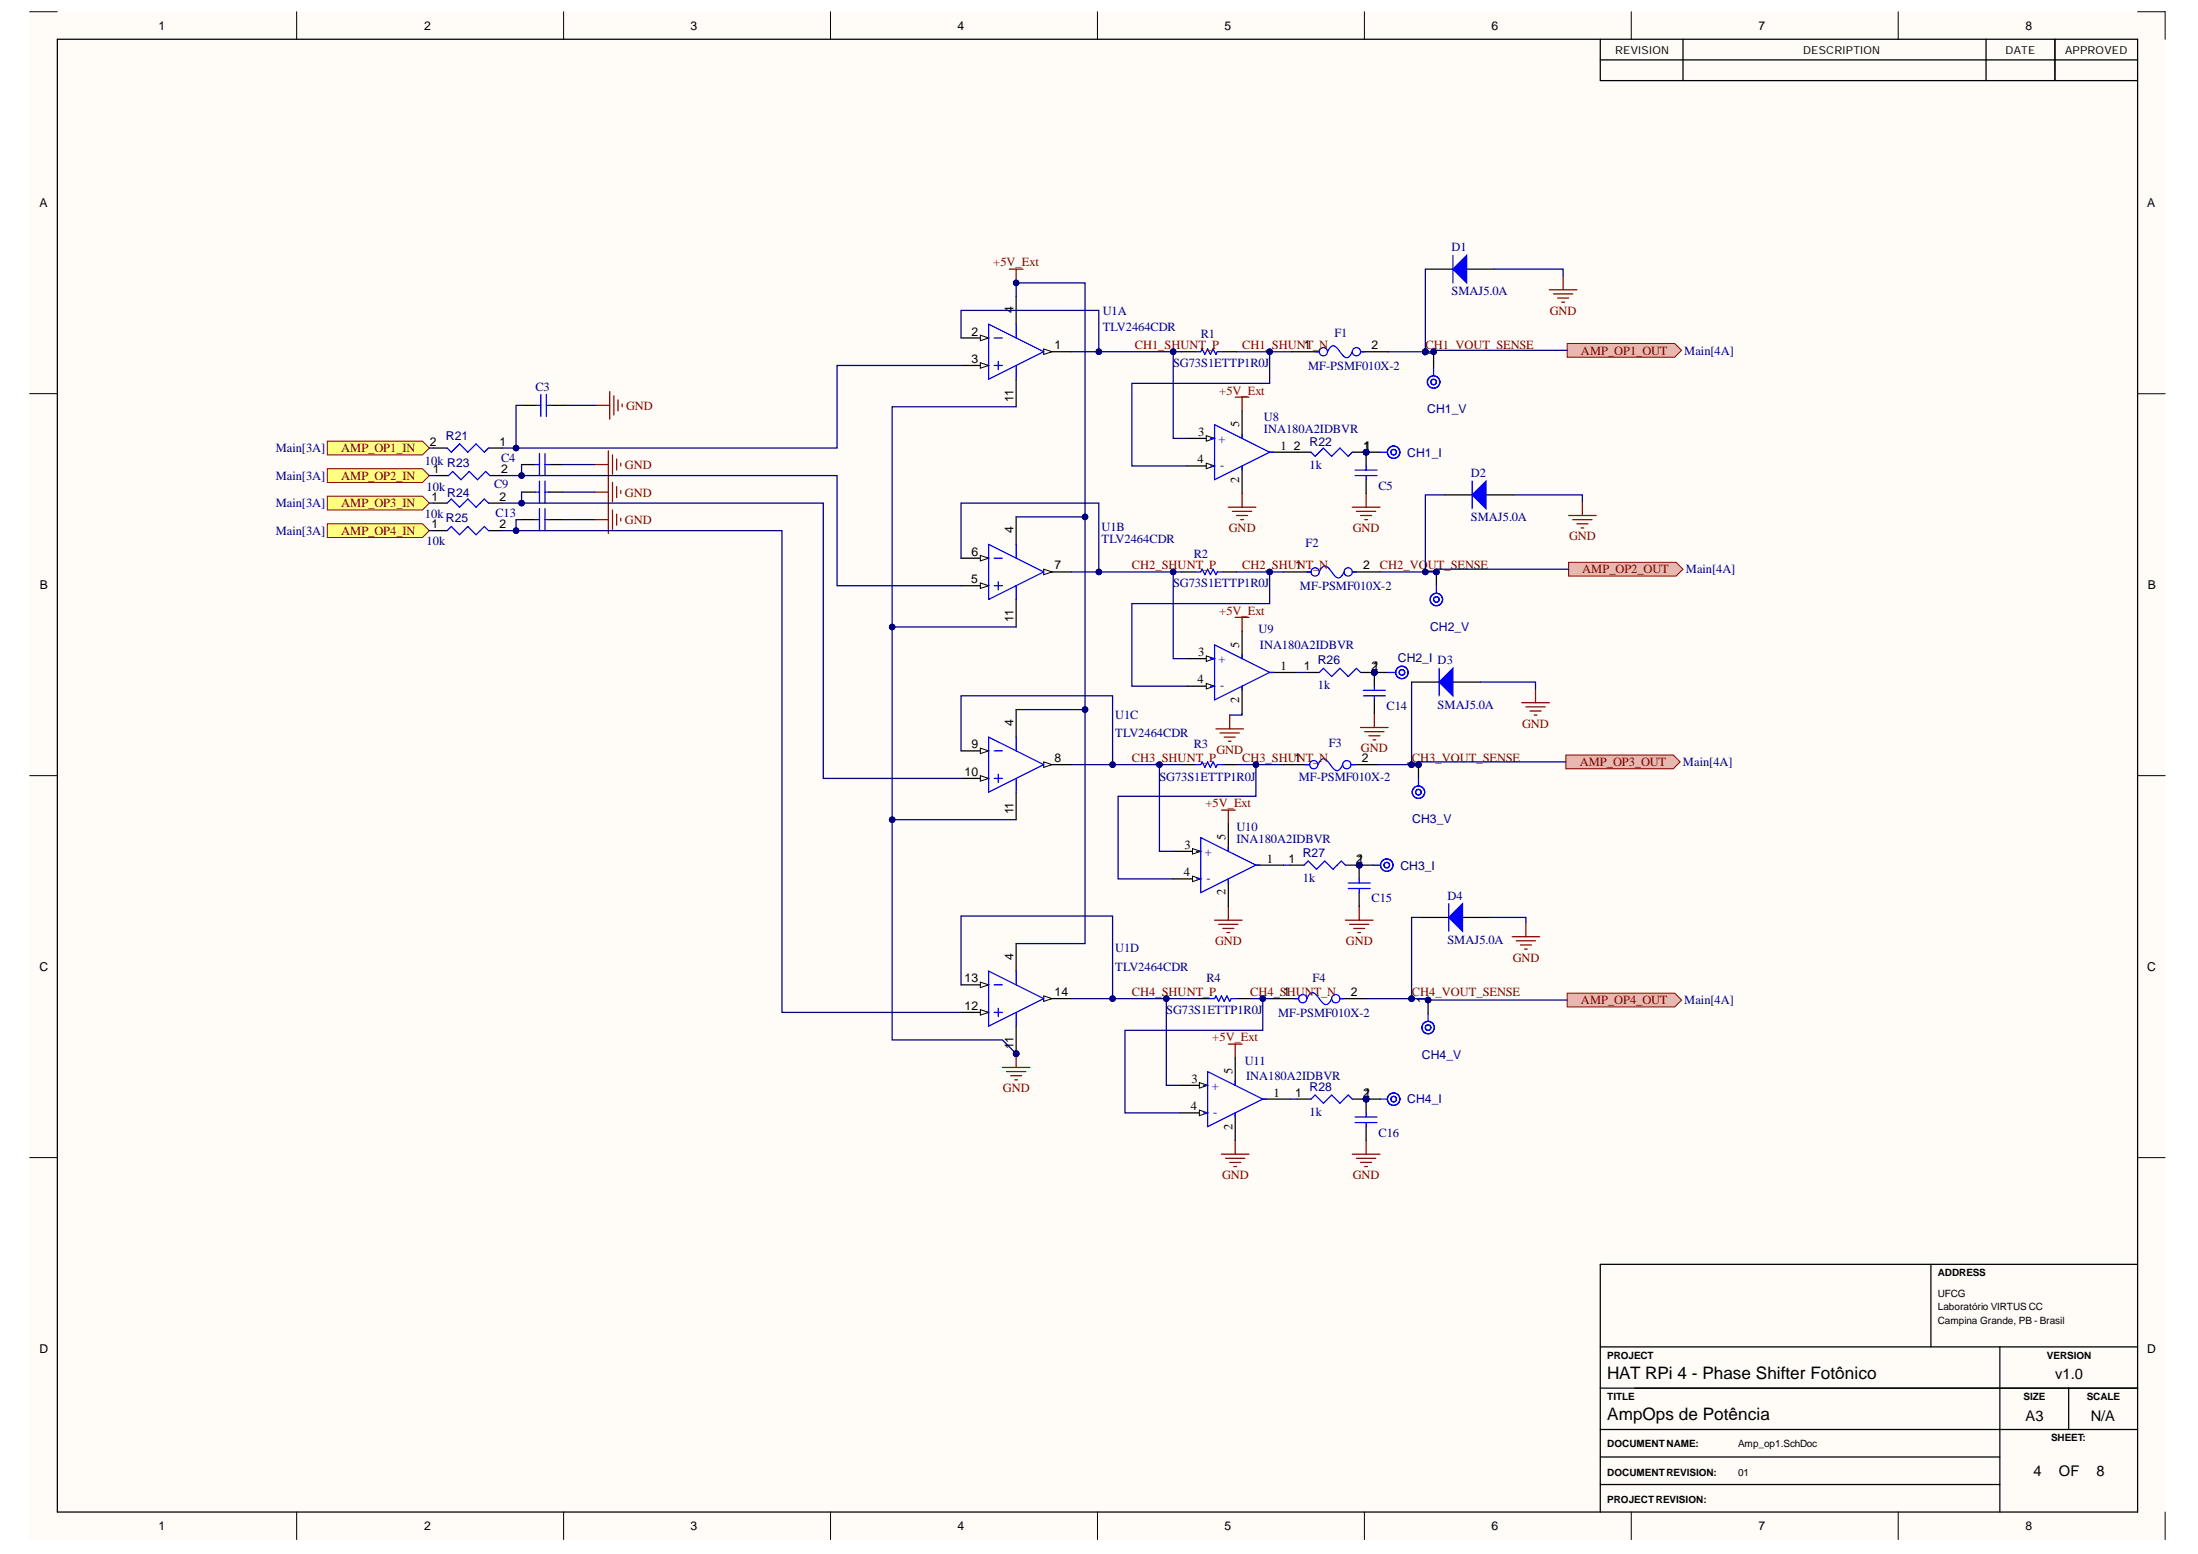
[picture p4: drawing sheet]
<svg xmlns="http://www.w3.org/2000/svg" width="297mm" height="210mm" viewBox="0 0 297 210" stroke-linecap="round" stroke-linejoin="round" font-family="sans-serif">
<defs><g id="words">
<g font-size="2.3">
<text x="217.2" y="191.9">AmpOps de Potência</text>
<text x="217.2" y="186.3">HAT RPi 4 - Phase Shifter Fotônico</text>
</g>
<g font-size="2">
<text x="273.7" y="191.9">A3</text>
<text x="277.7" y="186.3">v1.0</text>
<text x="282.5" y="191.9">N/A</text>
<text x="274.8" y="199.4">4</text>
<text x="278.2" y="199.4">OF</text>
<text x="283.3" y="199.4">8</text>
</g>
<g font-size="1.7" fill="#800000">
<text x="134.2" y="36">+5V_Ext</text>
<text x="153.3" y="47.2">CH1_SHUNT_P</text>
<text x="167.9" y="47.2">CH1_SHUN1T_N</text>
<text x="192.6" y="47.2">CH1_VOUT_SENSE</text>
<text x="209.4" y="42.5">GND</text>
<text x="213.7" y="47.9">AMP_OP1_OUT</text>
<text x="164.8" y="53.3">+5V_Ext</text>
<text x="84.6" y="55.3">GND</text>
<text x="46.1" y="61.1">AMP_OP1_IN</text>
<text x="46.1" y="64.8">AMP_OP2_IN</text>
<text x="84.5" y="63.4">GND</text>
<text x="46.1" y="68.5">AMP_OP3_IN</text>
<text x="84.5" y="67.1">GND</text>
<text x="84.5" y="70.8">GND</text>
<text x="166.1" y="71.9">GND</text>
<text x="182.8" y="71.9">GND</text>
<text x="46.1" y="72.3">AMP_OP4_IN</text>
<text x="153" y="76.9">CH2_SHUNT_P</text>
<text x="167.9" y="76.9">CH2_SHUNT_N</text>
<text x="186.5" y="76.9">CH2_VOUT_SENSE</text>
<text x="212" y="73">GND</text>
<text x="213.8" y="77.5">AMP_OP2_OUT</text>
<text x="164.8" y="83">+5V_Ext</text>
<text x="164.4" y="101.8">GND</text>
<text x="183.9" y="101.6">GND</text>
<text x="205.7" y="98.3">GND</text>
<text x="153" y="102.9">CH3_SHUNT_P</text>
<text x="167.9" y="102.9">CH3_SHUNT_N</text>
<text x="190.8" y="102.9">CH3_VOUT_SENSE</text>
<text x="213.5" y="103.5">AMP_OP3_OUT</text>
<text x="162.9" y="109">+5V_Ext</text>
<text x="164.2" y="127.7">GND</text>
<text x="181.9" y="127.7">GND</text>
<text x="204.4" y="129.9">GND</text>
<text x="153" y="134.6">CH4_SHUNT_P</text>
<text x="169" y="134.6">CH4_SHUNT_N</text>
<text x="190.8" y="134.6">CH4_VOUT_SENSE</text>
<text x="213.7" y="135.7">AMP_OP4_OUT</text>
<text x="163.8" y="140.7">+5V_Ext</text>
<text x="135.5" y="147.6">GND</text>
<text x="165.1" y="159.3">GND</text>
<text x="182.8" y="159.3">GND</text>
</g>
<g font-size="1.7" fill="#000080">
<text x="196.1" y="34">D1</text>
<text x="196.1" y="39.9">SMAJ5.0A</text>
<text x="149" y="42.5">U1A</text>
<text x="149" y="44.7">TLV2464CDR</text>
<text x="162.3" y="45.7">R1</text>
<text x="180.3" y="45.5">F1</text>
<text x="227.6" y="47.9">Main[4A]</text>
<text x="72.4" y="52.7">C3</text>
<text x="158.5" y="49.6">SG73S1ETTP1R0J</text>
<text x="176.8" y="50">MF-PSMF010X-2</text>
<text x="164.7" y="59.8">+</text>
<text x="170.8" y="56.8">U8</text>
<text x="170.8" y="58.5">INA180A2IDBVR</text>
<text x="37.3" y="61.1">Main[3A]</text>
<text x="37.3" y="64.8">Main[3A]</text>
<text x="57.4" y="62.8">10k R23</text>
<text x="66.8" y="65.9">C9</text>
<text x="67.7" y="62.4">C4</text>
<text x="164.9" y="63.4">-</text>
<text x="177" y="63.4">1k</text>
<text x="198.8" y="64.4">D2</text>
<text x="37.3" y="68.5">Main[3A]</text>
<text x="57.4" y="70">10k</text>
<text x="57.6" y="66.3">10k</text>
<text x="66.9" y="69.9">C13</text>
<text x="148.9" y="71.7">U1B</text>
<text x="186.3" y="66.1">C5</text>
<text x="198.8" y="70.4">SMAJ5.0A</text>
<text x="37.3" y="72.3">Main[3A]</text>
<text x="57.6" y="73.6">10k</text>
<text x="148.9" y="73.4">TLV2464CDR</text>
<text x="161.3" y="75.4">R2</text>
<text x="176.4" y="73.9">F2</text>
<text x="227.8" y="77.5">Main[4A]</text>
<text x="158.5" y="79.3">SG73S1ETTP1R0J</text>
<text x="175.7" y="79.7">MF-PSMF010X-2</text>
<text x="164.7" y="89.5">+</text>
<text x="170.1" y="85.4">U9</text>
<text x="170.3" y="87.7">INA180A2IDBVR</text>
<text x="164.9" y="93.1">-</text>
<text x="178.1" y="93.1">1k</text>
<text x="187.4" y="95.9">C14</text>
<text x="194.3" y="95.7">SMAJ5.0A</text>
<text x="150.7" y="97.2">U1C</text>
<text x="150.7" y="99.6">TLV2464CDR</text>
<text x="161.3" y="101.1">R3</text>
<text x="179.6" y="100.9">F3</text>
<text x="156.7" y="105.5">SG73S1ETTP1R0J</text>
<text x="175.5" y="105.5">MF-PSMF010X-2</text>
<text x="227.4" y="103.5">Main[4A]</text>
<text x="167.1" y="112.2">U10</text>
<text x="167.1" y="113.9">INA180A2IDBVR</text>
<text x="162.8" y="115.6">+</text>
<text x="163" y="119.1">-</text>
<text x="176.1" y="119.1">1k</text>
<text x="185.4" y="121.9">C15</text>
<text x="195.6" y="121.5">D4</text>
<text x="150.7" y="128.6">U1D</text>
<text x="150.7" y="131.2">TLV2464CDR</text>
<text x="195.6" y="127.5">SMAJ5.0A</text>
<text x="157.6" y="137">SG73S1ETTP1R0J</text>
<text x="163" y="132.7">R4</text>
<text x="172.7" y="137.3">MF-PSMF010X-2</text>
<text x="177.4" y="132.7">F4</text>
<text x="227.6" y="135.7">Main[4A]</text>
<text x="168.2" y="143.8">U11</text>
<text x="163.7" y="147.2">+</text>
<text x="168.4" y="145.9">INA180A2IDBVR</text>
<text x="164" y="150.7">-</text>
<text x="177" y="150.7">1k</text>
<text x="186.3" y="153.5">C16</text>
</g>
<g font-size="1.7">
<text x="161.9" y="58.9">3</text>
<text x="167.5" y="57.7" transform="rotate(-90 167.5 57.7)">5</text>
<text x="161.8" y="62.6">4</text>
<text x="167.5" y="65.2" transform="rotate(-90 167.5 65.2)">2</text>
<text x="173.1" y="60.7">1</text>
<text x="161.9" y="88.6">3</text>
<text x="167.5" y="87.5" transform="rotate(-90 167.5 87.5)">5</text>
<text x="161.8" y="92.3">4</text>
<text x="167.5" y="94.9" transform="rotate(-90 167.5 94.9)">2</text>
<text x="173.1" y="90.5">1</text>
<text x="165.6" y="113.5" transform="rotate(-90 165.6 113.5)">5</text>
<text x="160" y="118.4">4</text>
<text x="160.1" y="114.7">3</text>
<text x="171.2" y="116.5">1</text>
<text x="165.6" y="121" transform="rotate(-90 165.6 121)">2</text>
<text x="160.9" y="150">4</text>
<text x="161" y="146.3">3</text>
<text x="166.5" y="145.1" transform="rotate(-90 166.5 145.1)">5</text>
<text x="172.1" y="148.1">1</text>
<text x="166.5" y="152.6" transform="rotate(-90 166.5 152.6)">2</text>
</g>
<g font-size="1.6">
<text x="21.4" y="4">1</text>
<text x="57.3" y="4">2</text>
<text x="93.3" y="4">3</text>
<text x="129.4" y="4">4</text>
<text x="165.5" y="4">5</text>
<text x="201.6" y="4">6</text>
<text x="237.6" y="4">7</text>
<text x="273.7" y="4">8</text>
<text x="5.3" y="28">A</text>
<text x="290.2" y="28">A</text>
<text x="131.3" y="45.3">2</text>
<text x="137" y="42.3" transform="rotate(-90 137 42.3)">4</text>
<text x="142.5" y="47.2">1</text>
<text x="185.4" y="47.2">2</text>
<text x="131.3" y="49">3</text>
<text x="193.4" y="48.2" transform="rotate(-90 193.4 48.2)">1</text>
<text x="137" y="54.3" transform="rotate(-90 137 54.3)">11</text>
<text x="58.1" y="60.2">2</text>
<text x="58.5" y="63.9">1</text>
<text x="67.5" y="60.2">1</text>
<text x="67.7" y="63.9">2</text>
<text x="174.8" y="60.7">2</text>
<text x="184.2" y="60.7">1</text>
<text x="58.3" y="67.6">1</text>
<text x="58.3" y="71.3">1</text>
<text x="67.5" y="67.6">2</text>
<text x="67.5" y="71.3">2</text>
<text x="131.3" y="75">6</text>
<text x="137" y="72" transform="rotate(-90 137 72)">4</text>
<text x="142.5" y="76.9">7</text>
<text x="175" y="76.9">1</text>
<text x="184.2" y="76.9">2</text>
<text x="193.7" y="77.6" transform="rotate(-90 193.7 77.6)">1</text>
<text x="5.4" y="79.6">B</text>
<text x="131.2" y="78.8">5</text>
<text x="290.2" y="79.6">B</text>
<text x="137" y="84" transform="rotate(-90 137 84)">11</text>
<text x="176.2" y="90.5">1</text>
<text x="185.4" y="90.5">2</text>
<text x="185.5" y="90.5">1</text>
<text x="131.3" y="101.1">9</text>
<text x="137" y="98.1" transform="rotate(-90 137 98.1)">4</text>
<text x="130.3" y="104.8">10</text>
<text x="142.5" y="102.9">8</text>
<text x="174.9" y="102.9">1</text>
<text x="184" y="102.9">2</text>
<text x="191.3" y="103.6" transform="rotate(-90 191.3 103.6)">1</text>
<text x="137" y="110" transform="rotate(-90 137 110)">11</text>
<text x="174.1" y="116.5">1</text>
<text x="183.3" y="116.5">2</text>
<text x="183.4" y="116.5">1</text>
<text x="5.3" y="131.2">C</text>
<text x="137" y="129.7" transform="rotate(-90 137 129.7)">4</text>
<text x="290.2" y="131.2">C</text>
<text x="130.3" y="136.4">12</text>
<text x="130.3" y="132.7">13</text>
<text x="142.5" y="134.6">14</text>
<text x="173.4" y="134.6">1</text>
<text x="182.6" y="134.6">2</text>
<text x="192.6" y="135.4" transform="rotate(-90 192.6 135.4)">1</text>
<text x="137" y="141.6" transform="rotate(-90 137 141.6)">11</text>
<text x="175" y="148.1">1</text>
<text x="184.2" y="148.1">2</text>
<text x="184.3" y="148.1">1</text>
<text x="5.3" y="182.7">D</text>
<text x="290.2" y="182.7">D</text>
<text x="21.4" y="206.7">1</text>
<text x="57.3" y="206.7">2</text>
<text x="93.3" y="206.7">3</text>
<text x="129.4" y="206.7">4</text>
<text x="165.5" y="206.7">5</text>
<text x="201.6" y="206.7">6</text>
<text x="237.6" y="206.7">7</text>
<text x="273.7" y="206.7">8</text>
</g>
<g font-size="1.6" fill="#000080">
<text x="60.3" y="59.4">R21</text>
<text x="192.9" y="55.8">CH1_V</text>
<text x="177" y="60.2">R22</text>
<text x="190.2" y="61.7">CH1_I</text>
<text x="60.3" y="70.6">R25</text>
<text x="60.4" y="67.1">R24</text>
<text x="178.1" y="89.7">R26</text>
<text x="188.9" y="89.4">CH2_I D3</text>
<text x="193.3" y="85.2">CH2_V</text>
<text x="190.9" y="111.2">CH3_V</text>
<text x="176.1" y="115.8">R27</text>
<text x="189.3" y="117.4">CH3_I</text>
<text x="192.2" y="143">CH4_V</text>
<text x="177" y="147.4">R28</text>
<text x="190.2" y="149">CH4_I</text>
</g>
<g font-size="1.5">
<text x="218.3" y="7.3">REVISION</text>
<text x="243.7" y="7.3">DESCRIPTION</text>
<text x="271" y="7.3">DATE</text>
<text x="279.1" y="7.3">APPROVED</text>
</g>
<g font-size="1.4">
<text x="261.9" y="172.4">ADDRESS</text>
<text x="261.9" y="178.9">Campina Grande, PB - Brasil</text>
<text x="261.9" y="175.1">UFCG</text>
<text x="261.9" y="177">Laboratório VIRTUS CC</text>
<text x="217.2" y="183.5">PROJECT</text>
<text x="276.6" y="183.5">VERSION</text>
<text x="217.2" y="189.1">TITLE</text>
<text x="273.5" y="189.1">SIZE</text>
<text x="282" y="189.1">SCALE</text>
<text x="217.2" y="195.4">DOCUMENTNAME:</text>
<text x="234.9" y="195.4">Amp_op1.SchDoc</text>
<text x="277.2" y="194.6">SHEET:</text>
<text x="217.2" y="203.1">PROJECTREVISION:</text>
<text x="217.2" y="199.3">DOCUMENTREVISION:</text>
<text x="234.9" y="199.3">01</text>
</g>
</g></defs>
<g fill="#fffcf8">
<path d="M4 1.6h288.6v206.4h-288.6z" fill-rule="evenodd"/>
<path d="M7.7 5.3h281.2v198.9h-281.2z" fill-rule="evenodd"/>
</g>
<g fill="none" stroke="#000" stroke-width=".14">
<path d="M4 1.6h3.7M40.1 1.6v3.7M76.2 1.6v3.7M112.2 1.6v3.7M148.3 1.6v3.7M184.4 1.6v3.7M220.5 1.6v3.7M256.5 1.6v3.7M277.7 8.1v2.8M288.9 1.6h3.7v3.7M4 53.2h3.7M288.9 53.2h3.7"/>
<path d="M4 104.8h3.7M288.9 104.8h3.7M4 156.4h3.7M288.9 156.4h3.7M220.9 193.1h68M40.1 204.2v3.8M76.2 204.2v3.8M112.2 204.2v3.8M148.3 204.2v3.8M184.4 204.2v3.8M220.5 204.2v3.8M256.5 204.2v3.8"/>
<path d="M292.6 204.2v3.8"/>
</g>
<g fill="none" stroke="#000" stroke-width=".17">
<path d="M7.7 5.3h281.2v198.9h-281.2zM216.3 5.3v5.6h72.6M216.3 8.1h72.6M227.4 5.3v5.6M268.4 5.3v5.6M277.7 5.3v5.6M129.9 49.4h3.7M260.9 170.8v11.1M288.9 170.8h-72.6v33.4M216.3 181.9h72.6M216.3 187.5h72.6M216.3 193.1h72.6"/>
<path d="M216.3 196.8h54M270.3 181.9v22.3M279.6 187.5v5.6M216.3 200.5h54"/>
</g>
<path d="M132.5 49l1.1 .4-1.1 .3z" fill="#f8fcff"/>
<path d="M132.5 49l1.1 .4-1.1 .3z" fill="none" stroke="#000" stroke-width=".14"/>
<path d="M129.9 45.6h3.7" fill="none" stroke="#000" stroke-width=".17"/>
<path d="M132.5 45.3l1.1 .3-1.1 .4z" fill="#f8fcff"/>
<path d="M132.5 45.3l1.1 .3-1.1 .4z" fill="none" stroke="#000" stroke-width=".14"/>
<path d="M141 47.5h3.8" fill="none" stroke="#000" stroke-width=".17"/>
<path d="M141 47.1l1.2 .4-1.2 .4z" fill="#f8fcff"/>
<path d="M141 47.1l1.2 .4-1.2 .4z" fill="none" stroke="#000" stroke-width=".14"/>
<path d="M133.6 43.8l7.4 3.7-7.4 3.7zM134.3 49.4h1.2M134.3 45.6h1.2M134.9 48.8v1.1M137.3 43.8v1.8M137.3 49.4v1.8" fill="none" stroke="#00f" stroke-width=".17"/>
<path d="M137.3 40.1v3.7M137.3 51.2v3.7M129.9 79.1h3.7" fill="none" stroke="#000" stroke-width=".17"/>
<path d="M132.5 78.7l1.1 .4-1.1 .4z" fill="#f8fcff"/>
<path d="M132.5 78.7l1.1 .4-1.1 .4z" fill="none" stroke="#000" stroke-width=".14"/>
<path d="M129.9 75.4h3.7" fill="none" stroke="#000" stroke-width=".17"/>
<path d="M132.5 75l1.1 .4-1.1 .4z" fill="#f8fcff"/>
<path d="M132.5 75l1.1 .4-1.1 .4z" fill="none" stroke="#000" stroke-width=".14"/>
<path d="M141 77.3h3.8" fill="none" stroke="#000" stroke-width=".17"/>
<path d="M141 76.9l1.2 .4-1.2 .3z" fill="#f8fcff"/>
<path d="M141 76.9l1.2 .4-1.2 .3z" fill="none" stroke="#000" stroke-width=".14"/>
<path d="M133.6 73.5l7.4 3.8-7.4 3.7zM134.3 79.1h1.2M134.3 75.4h1.2M134.9 78.6v1.1M137.3 73.5v1.9M137.3 79.1v1.9" fill="none" stroke="#00f" stroke-width=".17"/>
<path d="M137.3 69.8v3.7M137.3 81v3.7M129.9 105.1h3.7" fill="none" stroke="#000" stroke-width=".17"/>
<path d="M132.5 104.8l1.1 .3-1.1 .4z" fill="#f8fcff"/>
<path d="M132.5 104.8l1.1 .3-1.1 .4z" fill="none" stroke="#000" stroke-width=".14"/>
<path d="M129.9 101.4h3.7" fill="none" stroke="#000" stroke-width=".17"/>
<path d="M132.5 101.1l1.1 .3-1.1 .4z" fill="#f8fcff"/>
<path d="M132.5 101.1l1.1 .3-1.1 .4z" fill="none" stroke="#000" stroke-width=".14"/>
<path d="M141 103.3h3.8" fill="none" stroke="#000" stroke-width=".17"/>
<path d="M141 102.9l1.2 .4-1.2 .4z" fill="#f8fcff"/>
<path d="M141 102.9l1.2 .4-1.2 .4z" fill="none" stroke="#000" stroke-width=".14"/>
<path d="M133.6 99.6l7.4 3.7-7.4 3.7zM137.3 99.6v1.8M134.3 105.1h1.2M134.3 101.4h1.2M134.9 104.6v1.1M137.3 105.1v1.9" fill="none" stroke="#00f" stroke-width=".17"/>
<path d="M137.3 95.8v3.8M137.3 107v3.7" fill="none" stroke="#000" stroke-width=".17"/>
<circle cx="137.3" cy="142.3" r=".37" fill="#000080"/>
<circle cx="137.3" cy="142.3" r=".37" fill="none" stroke="#000080" stroke-width=".14"/>
<path d="M129.9 136.7h3.7" fill="none" stroke="#000" stroke-width=".17"/>
<path d="M132.5 136.4l1.1 .3-1.1 .4z" fill="#f8fcff"/>
<path d="M132.5 136.4l1.1 .3-1.1 .4z" fill="none" stroke="#000" stroke-width=".14"/>
<path d="M129.9 133h3.7" fill="none" stroke="#000" stroke-width=".17"/>
<path d="M132.5 132.7l1.1 .3-1.1 .4z" fill="#f8fcff"/>
<path d="M132.5 132.7l1.1 .3-1.1 .4z" fill="none" stroke="#000" stroke-width=".14"/>
<path d="M141 134.9h3.8" fill="none" stroke="#000" stroke-width=".17"/>
<path d="M141 134.5l1.2 .4-1.2 .4z" fill="#f8fcff"/>
<path d="M141 134.5l1.2 .4-1.2 .4z" fill="none" stroke="#000" stroke-width=".14"/>
<path d="M133.6 131.2l7.4 3.7-7.4 3.7zM134.3 136.7h1.2M134.3 133h1.2M134.9 136.2v1.1M137.3 131.2v1.8M137.3 136.7v1.9" fill="none" stroke="#00f" stroke-width=".17"/>
<path d="M137.3 138.6v3.7" fill="none" stroke="#000" stroke-width=".17"/>
<circle cx="137.3" cy="142.3" r=".37" fill="#000080"/>
<circle cx="137.3" cy="142.3" r=".37" fill="none" stroke="#000080" stroke-width=".14"/>
<path d="M137.3 127.5v3.7" fill="none" stroke="#000" stroke-width=".17"/>
<path d="M44.2 59.6h12.9l.9 .9-.9 .9h-12.9z" fill-rule="evenodd" fill="#ffff80"/>
<path d="M44.2 59.6h12.9l.9 .9-.9 .9h-12.9z" fill="none" stroke="#800000" stroke-width=".14"/>
<path d="M44.2 63.3h12.9l.9 .9-.9 1h-12.9z" fill-rule="evenodd" fill="#ffff80"/>
<path d="M44.2 63.3h12.9l.9 .9-.9 1h-12.9z" fill="none" stroke="#800000" stroke-width=".14"/>
<path d="M44.2 67h12.9l.9 1-.9 .9h-12.9z" fill-rule="evenodd" fill="#ffff80"/>
<path d="M44.2 67h12.9l.9 1-.9 .9h-12.9z" fill="none" stroke="#800000" stroke-width=".14"/>
<path d="M44.2 70.7h12.9l.9 1-.9 .9h-12.9z" fill-rule="evenodd" fill="#ffff80"/>
<path d="M44.2 70.7h12.9l.9 1-.9 .9h-12.9z" fill="none" stroke="#800000" stroke-width=".14"/>
<path d="M212 69.6h3.7M212.5 70.2h2.6M213.1 70.8h1.5M213.7 71.3h.3M213.8 67.8v1.8" fill="none" stroke="#800000" stroke-width=".17"/>
<path d="M212 76h14.5l.9 .9-.9 .9h-14.5z" fill-rule="evenodd" fill="#e6b8af"/>
<path d="M212 76h14.5l.9 .9-.9 .9h-14.5z" fill="none" stroke="#800000" stroke-width=".14"/>
<path d="M159.7 47.5h1.8M165.3 47.5h1.8M159.7 77.3h1.8M165.3 77.3h1.8M159.7 103.3h1.8M165.3 103.3h1.8" fill="none" stroke="#000" stroke-width=".17"/>
<path d="M161.5 47.5h.8l.2-.4 .3 .8 .4-.8 .4 .8 .3-.8 .4 .8 .2-.4h.8M161.5 77.3h.8l.2-.4 .3 .7 .4-.7 .4 .7 .3-.7 .4 .7 .2-.3h.8M161.5 103.3h.8l.2-.4 .3 .8 .4-.8 .4 .8 .3-.8 .4 .8 .2-.4h.8" fill="none" stroke="#00f" stroke-width=".17"/>
<path d="M209.4 39.1h3.7M209.9 39.7h2.6M211.2 37.3v1.8M210.5 40.3h1.5M211.1 40.8h.3" fill="none" stroke="#800000" stroke-width=".17"/>
<path d="M211.8 46.4h14.5l.9 .9-.9 1h-14.5z" fill-rule="evenodd" fill="#e6b8af"/>
<path d="M211.8 46.4h14.5l.9 .9-.9 1h-14.5z" fill="none" stroke="#800000" stroke-width=".14"/>
<path d="M205.6 94.9h3.8M206.2 95.5h2.6M206.8 96h1.5M207.3 96.6h.4M207.5 93.1v1.8" fill="none" stroke="#800000" stroke-width=".17"/>
<path d="M211.6 102h14.5l1 .9-1 .9h-14.5z" fill-rule="evenodd" fill="#e6b8af"/>
<path d="M211.6 102h14.5l1 .9-1 .9h-14.5z" fill="none" stroke="#800000" stroke-width=".14"/>
<path d="M204.3 126.5h3.8M204.9 127.1h2.6M205.5 127.6h1.5M206 128.2h.4M206.2 124.7v1.8" fill="none" stroke="#800000" stroke-width=".17"/>
<path d="M211.8 134.2h14.5l.9 .9-.9 .9h-14.5z" fill-rule="evenodd" fill="#e6b8af"/>
<path d="M211.8 134.2h14.5l.9 .9-.9 .9h-14.5z" fill="none" stroke="#800000" stroke-width=".14"/>
<path d="M161.5 134.9h1.9M167.1 134.9h1.9" fill="none" stroke="#000" stroke-width=".17"/>
<path d="M163.4 134.9h.7l.2-.4 .4 .8 .4-.8 .3 .8 .4-.8 .4 .8 .2-.4h.7" fill="none" stroke="#00f" stroke-width=".17"/>
<path d="M135.5 144.2h3.7M136 144.7h2.6M136.6 145.3h1.5M137.1 145.9h.4M137.3 142.3v1.9" fill="none" stroke="#800000" stroke-width=".17"/>
<circle cx="137.3" cy="142.3" r=".37" fill="#000080"/>
<circle cx="137.3" cy="142.3" r=".37" fill="none" stroke="#000080" stroke-width=".14"/>
<path d="M136.4 36.4h1.9M137.3 36.4v1.8" fill="none" stroke="#800000" stroke-width=".17"/>
<circle cx="137.3" cy="38.2" r=".37" fill="#000080"/>
<circle cx="137.3" cy="38.2" r=".37" fill="none" stroke="#000080" stroke-width=".14"/>
<path d="M192.6 36.4h3.7M198.2 36.4h3.7M174.6 47.5h3.7M183.9 47.5h3.7M173.4 77.3h3.8M182.7 77.3h3.8M173.3 103.3h3.7M182.6 103.3h3.7M171.8 134.9h3.7M181.1 134.9h3.7" fill="none" stroke="#000" stroke-width=".17"/>
<g fill="none" stroke="#00f" stroke-width=".17">
<path d="M177.7 47.5h.6M179.4 47.5a.89 .89 0 0 1 .9-.8l.4 .3 .6 .8a.68 .68 0 0 0 1.1 .3l.3-.6M183.9 47.5h.5M176.6 77.3h.6M178.3 77.3a.81 .81 0 0 1 1-.8l.8 .9a.85 .85 0 0 0 1.1 .5l.4-.6M182.7 77.3h.6M176.4 103.3h.6M178.1 103.3a.86 .86 0 0 1 .9-.8l.4 .3 .6 .7a.69 .69 0 0 0 1.1 .4l.3-.6M182.6 103.3h.5M174.9 134.9h.6M176.6 134.9a.86 .86 0 0 1 .9-.8l.3 .2 .6 .7a.84 .84 0 0 0 1.1 .6l.5-.7M181.1 134.9h.5"/>
<circle cx="178.8" cy="47.5" r=".56"/>
<circle cx="183.3" cy="47.5" r=".56"/>
<circle cx="177.7" cy="77.3" r=".56"/>
<circle cx="182.2" cy="77.3" r=".56"/>
<circle cx="177.5" cy="103.3" r=".56"/>
<circle cx="182" cy="103.3" r=".56"/>
<circle cx="176.1" cy="134.9" r=".56"/>
<circle cx="180.5" cy="134.9" r=".56"/>
</g>
<path d="M196.3 36.4l1.9-1.9v3.7z" fill="#00f"/>
<path d="M196.3 36.4l1.9-1.9v3.7zM196.3 34.5v3.7" fill="none" stroke="#00f" stroke-width=".17"/>
<path d="M195.2 66.8h3.7M200.8 66.8h3.7" fill="none" stroke="#000" stroke-width=".17"/>
<path d="M198.9 66.8l1.9-1.8v3.7z" fill="#00f"/>
<path d="M198.9 66.8l1.9-1.8v3.7zM198.9 65v3.7" fill="none" stroke="#00f" stroke-width=".17"/>
<path d="M190.8 92.1h3.7M196.3 92.1h3.8" fill="none" stroke="#000" stroke-width=".17"/>
<path d="M194.5 92.1l1.8-1.8v3.7z" fill="#00f"/>
<path d="M194.5 92.1l1.8-1.8v3.7zM194.5 90.3v3.7" fill="none" stroke="#00f" stroke-width=".17"/>
<path d="M192.1 123.9h3.7M197.6 123.9h3.8" fill="none" stroke="#000" stroke-width=".17"/>
<path d="M195.8 123.9l1.8-1.8v3.7z" fill="#00f"/>
<path d="M195.8 123.9l1.8-1.8v3.7zM195.8 122.1v3.7" fill="none" stroke="#00f" stroke-width=".17"/>
<circle cx="192.6" cy="47.5" r=".37" fill="#000080"/>
<circle cx="192.6" cy="47.5" r=".37" fill="none" stroke="#000080" stroke-width=".14"/>
<circle cx="190.8" cy="103.3" r=".38" fill="#000080"/>
<circle cx="190.8" cy="103.3" r=".38" fill="none" stroke="#000080" stroke-width=".14"/>
<circle cx="190.8" cy="134.9" r=".37" fill="#000080"/>
<circle cx="190.8" cy="134.9" r=".37" fill="none" stroke="#000080" stroke-width=".14"/>
<path d="M160.4 59.2h3.7" fill="none" stroke="#000" stroke-width=".17"/>
<path d="M163 58.8l1.1 .4-1.1 .4z" fill="#f8fcff"/>
<path d="M163 58.8l1.1 .4-1.1 .4z" fill="none" stroke="#000" stroke-width=".14"/>
<path d="M160.4 62.9h3.7" fill="none" stroke="#000" stroke-width=".17"/>
<path d="M163 62.6l1.1 .3-1.1 .4z" fill="#f8fcff"/>
<path d="M163 62.6l1.1 .3-1.1 .4z" fill="none" stroke="#000" stroke-width=".14"/>
<path d="M167.9 55.5v3.7M167.9 62.9v3.8M171.6 61.1h3.7" fill="none" stroke="#000" stroke-width=".17"/>
<path d="M163.6 59.2h.5M164.1 57.4l7.5 3.7-7.5 3.7zM167.9 58.7v.5M163.6 62.9h.5M167.9 62.9v.6M171.6 61.1h.5" fill="none" stroke="#00f" stroke-width=".17"/>
<path d="M166 68.5h3.7M166.6 69.1h2.6M167.1 69.6h1.5M167.7 70.2h.3M167.9 66.7v1.8" fill="none" stroke="#800000" stroke-width=".17"/>
<circle cx="184.6" cy="61.1" r=".37" fill="#000080"/>
<circle cx="184.6" cy="61.1" r=".37" fill="none" stroke="#000080" stroke-width=".14"/>
<path d="M184.6 61.1h1.9" fill="none" stroke="#000" stroke-width=".17"/>
<circle cx="184.6" cy="61.1" r=".37" fill="#000080"/>
<circle cx="184.6" cy="61.1" r=".37" fill="none" stroke="#000080" stroke-width=".14"/>
<g fill="none" stroke="#00f" stroke-width=".17">
<path d="M193.7 49.7v1M186.5 61.1h.9"/>
<circle cx="193.7" cy="51.6" r=".37"/>
<circle cx="193.7" cy="51.6" r=".84"/>
<circle cx="188.3" cy="61.1" r=".84"/>
<circle cx="188.3" cy="61.1" r=".37"/>
</g>
<path d="M166.9 53.6h1.9M167.9 53.6v1.9M166.9 83.4h1.9M167.9 83.4v1.8" fill="none" stroke="#800000" stroke-width=".17"/>
<path d="M193.7 47.9v1.8" fill="none" stroke="#000" stroke-width=".17"/>
<circle cx="194.1" cy="77.3" r=".37" fill="#000080"/>
<circle cx="194.1" cy="77.3" r=".37" fill="none" stroke="#000080" stroke-width=".14"/>
<path d="M194.1 77.3v1.8" fill="none" stroke="#000" stroke-width=".17"/>
<circle cx="194.1" cy="77.3" r=".37" fill="#000080"/>
<circle cx="194.1" cy="77.3" r=".37" fill="none" stroke="#000080" stroke-width=".14"/>
<g fill="none" stroke="#00f" stroke-width=".17">
<path d="M194.1 79.1v.9"/>
<circle cx="194.1" cy="81" r=".37"/>
<circle cx="194.1" cy="81" r=".84"/>
</g>
<path d="M165.1 109.4h1.8M166 109.4v1.9" fill="none" stroke="#800000" stroke-width=".17"/>
<circle cx="191.7" cy="103.3" r=".38" fill="#000080"/>
<circle cx="191.7" cy="103.3" r=".38" fill="none" stroke="#000080" stroke-width=".14"/>
<path d="M191.7 103.3v1.8" fill="none" stroke="#000" stroke-width=".17"/>
<circle cx="191.7" cy="103.3" r=".38" fill="#000080"/>
<circle cx="191.7" cy="103.3" r=".38" fill="none" stroke="#000080" stroke-width=".14"/>
<g fill="none" stroke="#00f" stroke-width=".17">
<path d="M191.7 105.1v1"/>
<circle cx="191.7" cy="107" r=".84"/>
<circle cx="191.7" cy="107" r=".38"/>
<circle cx="191.7" cy="107" r=".37"/>
</g>
<path d="M166 141h1.9M166.9 141v1.9" fill="none" stroke="#800000" stroke-width=".17"/>
<circle cx="193" cy="135.1" r=".37" fill="#000080"/>
<circle cx="193" cy="135.1" r=".37" fill="none" stroke="#000080" stroke-width=".14"/>
<path d="M193 135.1v1.8" fill="none" stroke="#000" stroke-width=".17"/>
<circle cx="193" cy="135.1" r=".37" fill="#000080"/>
<circle cx="193" cy="135.1" r=".37" fill="none" stroke="#000080" stroke-width=".14"/>
<g fill="none" stroke="#00f" stroke-width=".17">
<path d="M193 136.9v1"/>
<circle cx="193" cy="138.8" r=".37"/>
<circle cx="193" cy="138.8" r=".84"/>
</g>
<g fill="none" stroke="#800000" stroke-width=".17">
<path d="M164.3 98.5h3.7M164.9 99h2.6M165.4 99.6h1.5M166.2 96.6v1.9M166 100.1h.4M164.1 124.3h3.8M164.7 124.9h2.6M165.3 125.4h1.4M165.8 126h.4M166 122.4v1.9M165.1 155.9h3.7M165.6 156.5h2.6"/>
<path d="M166.2 157h1.5M166.7 157.6h.4M166.9 154v1.9"/>
</g>
<path d="M160.4 89h3.7" fill="none" stroke="#000" stroke-width=".17"/>
<path d="M163 88.6l1.1 .4-1.1 .3z" fill="#f8fcff"/>
<path d="M163 88.6l1.1 .4-1.1 .3z" fill="none" stroke="#000" stroke-width=".14"/>
<path d="M160.4 92.7h3.7" fill="none" stroke="#000" stroke-width=".17"/>
<path d="M163 92.3l1.1 .4-1.1 .4z" fill="#f8fcff"/>
<path d="M163 92.3l1.1 .4-1.1 .4z" fill="none" stroke="#000" stroke-width=".14"/>
<path d="M167.9 85.2v3.8M167.9 92.7v3.7M171.6 90.8h3.7M158.5 115h3.8" fill="none" stroke="#000" stroke-width=".17"/>
<path d="M163.6 89h.5M163.6 92.7h.5M164.1 87.1l7.5 3.7-7.5 3.7zM167.9 88.4v.6M167.9 92.7v.5M171.6 90.8h.5" fill="none" stroke="#00f" stroke-width=".17"/>
<path d="M161.2 114.6l1.1 .4-1.1 .4z" fill="#f8fcff"/>
<path d="M161.2 114.6l1.1 .4-1.1 .4z" fill="none" stroke="#000" stroke-width=".14"/>
<path d="M158.5 118.7h3.8" fill="none" stroke="#000" stroke-width=".17"/>
<path d="M161.2 118.3l1.1 .4-1.1 .4z" fill="#f8fcff"/>
<path d="M161.2 118.3l1.1 .4-1.1 .4z" fill="none" stroke="#000" stroke-width=".14"/>
<path d="M166 111.3v3.7M166 118.7v3.7M169.7 116.9h3.7M159.5 146.6h3.7" fill="none" stroke="#000" stroke-width=".17"/>
<path d="M161.7 115h.6M161.7 118.7h.6M162.3 113.1l7.4 3.8-7.4 3.7zM166 114.4v.6M166 118.7v.6M169.7 116.9h.6" fill="none" stroke="#00f" stroke-width=".17"/>
<path d="M162.1 146.2l1.1 .4-1.1 .4z" fill="#f8fcff"/>
<path d="M162.1 146.2l1.1 .4-1.1 .4z" fill="none" stroke="#000" stroke-width=".14"/>
<path d="M159.5 150.3h3.7" fill="none" stroke="#000" stroke-width=".17"/>
<path d="M162.1 149.9l1.1 .4-1.1 .4z" fill="#f8fcff"/>
<path d="M162.1 149.9l1.1 .4-1.1 .4z" fill="none" stroke="#000" stroke-width=".14"/>
<path d="M166.9 142.9v3.7M166.9 150.3v3.7M170.7 148.5h3.7" fill="none" stroke="#000" stroke-width=".17"/>
<path d="M162.6 146.6h.6M162.6 150.3h.6M163.2 144.7l7.4 3.8-7.4 3.7zM166.9 146v.6M166.9 150.3v.6M170.6 148.5h.6" fill="none" stroke="#00f" stroke-width=".17"/>
<g fill="none" stroke="#800000" stroke-width=".17">
<path d="M80.5 54.8h1.9M82.4 52.9v3.7M83 53.5v2.6M83.5 54v1.5M84.1 54.6v.3M80.4 62.8h1.8M80.4 66.5h1.8M80.4 70.2h1.8M82.2 60.9v11.1M82.8 61.4v2.7M82.8 65.2v2.6M82.8 68.9v2.6"/>
<path d="M83.3 62v1.5M83.3 65.7v1.5M83.3 69.4v1.5M83.9 62.6v.3M83.9 66.3v.4M83.9 70v.4M182.7 68.5h3.8M183.3 69.1h2.6M183.9 69.6h1.5M184.4 70.2h.4M184.6 66.7v1.8"/>
</g>
<circle cx="185.7" cy="90.8" r=".37" fill="#000080"/>
<circle cx="185.7" cy="90.8" r=".37" fill="none" stroke="#000080" stroke-width=".14"/>
<path d="M185.7 90.8h1.9" fill="none" stroke="#000" stroke-width=".17"/>
<circle cx="185.7" cy="90.8" r=".37" fill="#000080"/>
<circle cx="185.7" cy="90.8" r=".37" fill="none" stroke="#000080" stroke-width=".14"/>
<g fill="none" stroke="#00f" stroke-width=".17">
<path d="M187.6 90.8h.9"/>
<circle cx="189.5" cy="90.8" r=".84"/>
<circle cx="189.5" cy="90.8" r=".37"/>
<circle cx="189.5" cy="90.8" r=".38"/>
</g>
<path d="M183.9 98.3h3.7M184.4 98.8h2.6M185 99.4h1.5M185.6 99.9h.3M185.7 96.4v1.9" fill="none" stroke="#800000" stroke-width=".17"/>
<circle cx="183.7" cy="116.9" r=".37" fill="#000080"/>
<circle cx="183.7" cy="116.9" r=".37" fill="none" stroke="#000080" stroke-width=".14"/>
<path d="M183.7 116.9h1.9" fill="none" stroke="#000" stroke-width=".17"/>
<circle cx="183.7" cy="116.9" r=".37" fill="#000080"/>
<circle cx="183.7" cy="116.9" r=".37" fill="none" stroke="#000080" stroke-width=".14"/>
<g fill="none" stroke="#00f" stroke-width=".17">
<path d="M185.6 116.9h.9"/>
<circle cx="187.4" cy="116.9" r=".84"/>
<circle cx="187.4" cy="116.9" r=".37"/>
</g>
<path d="M181.8 124.3h3.8M182.4 124.9h2.6M182.9 125.4h1.5M183.5 126h.4M183.7 122.4v1.9" fill="none" stroke="#800000" stroke-width=".17"/>
<circle cx="184.6" cy="148.5" r=".38" fill="#000080"/>
<circle cx="184.6" cy="148.5" r=".38" fill="none" stroke="#000080" stroke-width=".14"/>
<path d="M184.6 148.5h1.9" fill="none" stroke="#000" stroke-width=".17"/>
<circle cx="184.6" cy="148.5" r=".38" fill="#000080"/>
<circle cx="184.6" cy="148.5" r=".38" fill="none" stroke="#000080" stroke-width=".14"/>
<g fill="none" stroke="#00f" stroke-width=".17">
<path d="M60.4 60.5l.6 .6 1.1-1.1 1.1 1.1 1.1-1.1 1.2 1.1 .5-.6M60.4 68l.6-.6 1.1 1.1 1.1-1.1 1.1 1.1 1.2-1.1 .5 .6M60.4 71.7l.6-.6 1.1 1.1 1.1-1.1 1.1 1.1 1.2-1.1 .5 .6M60.6 64.2l.6-.5 1.1 1.1 1.1-1.1 1.1 1.1 1.1-1.1 .6 .5M186.5 148.5h.9"/>
<circle cx="188.3" cy="148.5" r=".84"/>
<circle cx="188.3" cy="148.5" r=".38"/>
<circle cx="188.3" cy="148.5" r=".37"/>
</g>
<path d="M182.7 155.9h3.8M183.3 156.5h2.6M183.9 157h1.5M184.4 157.6h.4M184.6 154v1.9" fill="none" stroke="#800000" stroke-width=".17"/>
<path d="M58.6 60.5h1.8M58.6 68h1.8M58.6 71.7h1.8M58.8 64.2h1.8M66 60.5h1.9M66 68h1.9M66 71.7h1.9M66.2 64.2h1.9" fill="none" stroke="#000" stroke-width=".17"/>
<circle cx="184.6" cy="61.1" r=".37" fill="#000080"/>
<circle cx="184.6" cy="61.1" r=".37" fill="none" stroke="#000080" stroke-width=".14"/>
<path d="M175.3 61.1h1.9M182.7 61.1h1.9" fill="none" stroke="#000" stroke-width=".17"/>
<circle cx="184.6" cy="61.1" r=".37" fill="#000080"/>
<circle cx="184.6" cy="61.1" r=".37" fill="none" stroke="#000080" stroke-width=".14"/>
<path d="M177.2 61.1l.5 .5 1.1-1.1 1.2 1.1 1.1-1.1 1.1 1.1 .5-.5" fill="none" stroke="#00f" stroke-width=".17"/>
<circle cx="185.7" cy="90.8" r=".37" fill="#000080"/>
<circle cx="185.7" cy="90.8" r=".37" fill="none" stroke="#000080" stroke-width=".14"/>
<path d="M183.9 90.8h1.8" fill="none" stroke="#000" stroke-width=".17"/>
<circle cx="185.7" cy="90.8" r=".37" fill="#000080"/>
<circle cx="185.7" cy="90.8" r=".37" fill="none" stroke="#000080" stroke-width=".14"/>
<path d="M176.4 90.8h1.9" fill="none" stroke="#000" stroke-width=".17"/>
<path d="M178.3 90.8l.5-.5 1.2 1.1 1.1-1.1 1.1 1.1 1.1-1.1 .6 .5" fill="none" stroke="#00f" stroke-width=".17"/>
<circle cx="183.7" cy="116.9" r=".37" fill="#000080"/>
<circle cx="183.7" cy="116.9" r=".37" fill="none" stroke="#000080" stroke-width=".14"/>
<path d="M181.8 116.9h1.9" fill="none" stroke="#000" stroke-width=".17"/>
<circle cx="183.7" cy="116.9" r=".37" fill="#000080"/>
<circle cx="183.7" cy="116.9" r=".37" fill="none" stroke="#000080" stroke-width=".14"/>
<path d="M174.4 116.9h1.8" fill="none" stroke="#000" stroke-width=".17"/>
<path d="M176.2 116.9l.6-.6 1.1 1.1 1.1-1.1 1.1 1.1 1.2-1.1 .5 .6" fill="none" stroke="#00f" stroke-width=".17"/>
<circle cx="184.6" cy="148.5" r=".38" fill="#000080"/>
<circle cx="184.6" cy="148.5" r=".38" fill="none" stroke="#000080" stroke-width=".14"/>
<path d="M182.7 148.5h1.9" fill="none" stroke="#000" stroke-width=".17"/>
<circle cx="184.6" cy="148.5" r=".38" fill="#000080"/>
<circle cx="184.6" cy="148.5" r=".38" fill="none" stroke="#000080" stroke-width=".14"/>
<path d="M70.7 54.8h1.8M74.4 54.8h1.9M70.5 62.8h1.8M70.5 66.5h1.8M70.5 70.2h1.8M74.2 62.8h1.9M74.2 66.5h1.9M74.2 70.2h1.9M175.3 148.5h1.9" fill="none" stroke="#000" stroke-width=".17"/>
<g fill="none" stroke="#00f" stroke-width=".17">
<path d="M72.5 54.8h.6M73.1 53.3v2.9M73.8 53.3v2.9M73.8 54.8h.6M72.3 62.8h.6M72.3 66.5h.6M72.3 70.2h.6M72.9 61.3v2.9M72.9 65v3M72.9 68.7v3M73.6 61.3v2.9M73.6 65v3"/>
<path d="M73.6 68.7v3M73.6 62.8h.6M73.6 66.5h.6M73.6 70.2h.6M177.2 148.5l.5-.6 1.1 1.1 1.2-1.1 1.1 1.1 1.1-1.1 .5 .6"/>
</g>
<circle cx="184.6" cy="61.1" r=".37" fill="#000080"/>
<circle cx="184.6" cy="61.1" r=".37" fill="none" stroke="#000080" stroke-width=".14"/>
<path d="M184.6 61.1v1.8M184.6 64.8v1.9" fill="none" stroke="#000" stroke-width=".17"/>
<circle cx="184.6" cy="61.1" r=".37" fill="#000080"/>
<circle cx="184.6" cy="61.1" r=".37" fill="none" stroke="#000080" stroke-width=".14"/>
<path d="M183.1 63.5h3M183.1 64.2h3M184.6 62.9v.6M184.6 64.2v.6" fill="none" stroke="#00f" stroke-width=".17"/>
<circle cx="185.7" cy="90.8" r=".37" fill="#000080"/>
<circle cx="185.7" cy="90.8" r=".37" fill="none" stroke="#000080" stroke-width=".14"/>
<path d="M185.7 90.8v1.9" fill="none" stroke="#000" stroke-width=".17"/>
<circle cx="185.7" cy="90.8" r=".37" fill="#000080"/>
<circle cx="185.7" cy="90.8" r=".37" fill="none" stroke="#000080" stroke-width=".14"/>
<path d="M185.7 94.5v1.9" fill="none" stroke="#000" stroke-width=".17"/>
<path d="M184.2 94h3M184.2 93.2h3M185.7 92.7v.5M185.7 94v.5" fill="none" stroke="#00f" stroke-width=".17"/>
<circle cx="183.7" cy="116.9" r=".37" fill="#000080"/>
<circle cx="183.7" cy="116.9" r=".37" fill="none" stroke="#000080" stroke-width=".14"/>
<path d="M183.7 116.9v1.8" fill="none" stroke="#000" stroke-width=".17"/>
<circle cx="183.7" cy="116.9" r=".37" fill="#000080"/>
<circle cx="183.7" cy="116.9" r=".37" fill="none" stroke="#000080" stroke-width=".14"/>
<path d="M183.7 120.6v1.8" fill="none" stroke="#000" stroke-width=".17"/>
<path d="M182.2 119.3h3M183.7 118.7v.6M182.2 120h3M183.7 120v.6" fill="none" stroke="#00f" stroke-width=".17"/>
<circle cx="184.6" cy="148.5" r=".38" fill="#000080"/>
<circle cx="184.6" cy="148.5" r=".38" fill="none" stroke="#000080" stroke-width=".14"/>
<path d="M184.6 148.5v1.8" fill="none" stroke="#000" stroke-width=".17"/>
<circle cx="184.6" cy="148.5" r=".38" fill="#000080"/>
<circle cx="184.6" cy="148.5" r=".38" fill="none" stroke="#000080" stroke-width=".14"/>
<path d="M184.6 152.2v1.8" fill="none" stroke="#000" stroke-width=".17"/>
<path d="M183.1 151.6h3M183.1 150.9h3M184.6 150.3v.6M184.6 151.6v.6" fill="none" stroke="#00f" stroke-width=".17"/>
<path d="M201.9 36.4h9.3v.9M211.8 47.3h-18.1v.2h-1.1M204.5 66.8h9.3v1" fill="none" stroke="#000080" stroke-width=".17"/>
<circle cx="192.6" cy="47.5" r=".37" fill="#000080"/>
<circle cx="192.6" cy="47.5" r=".37" fill="none" stroke="#000080" stroke-width=".14"/>
<circle cx="193.7" cy="47.5" r=".37" fill="#000080"/>
<circle cx="193.7" cy="47.5" r=".37" fill="none" stroke="#000080" stroke-width=".14"/>
<path d="M200.1 92.1h7.4v1M211.6 102.9h-19.9v.4h-5.4" fill="none" stroke="#000080" stroke-width=".17"/>
<circle cx="190.8" cy="103.3" r=".38" fill="#000080"/>
<circle cx="190.8" cy="103.3" r=".38" fill="none" stroke="#000080" stroke-width=".14"/>
<circle cx="191.7" cy="103.3" r=".38" fill="#000080"/>
<circle cx="191.7" cy="103.3" r=".38" fill="none" stroke="#000080" stroke-width=".14"/>
<path d="M144.8 134.9h16.7M201.4 123.9h4.8v.8" fill="none" stroke="#000080" stroke-width=".17"/>
<circle cx="150.4" cy="134.9" r=".37" fill="#000080"/>
<circle cx="150.4" cy="134.9" r=".37" fill="none" stroke="#000080" stroke-width=".14"/>
<circle cx="157.6" cy="134.9" r=".37" fill="#000080"/>
<circle cx="157.6" cy="134.9" r=".37" fill="none" stroke="#000080" stroke-width=".14"/>
<path d="M144.8 103.3h14.9" fill="none" stroke="#000080" stroke-width=".17"/>
<circle cx="150.4" cy="103.3" r=".37" fill="#000080"/>
<circle cx="150.4" cy="103.3" r=".37" fill="none" stroke="#000080" stroke-width=".14"/>
<circle cx="156.7" cy="103.3" r=".37" fill="#000080"/>
<circle cx="156.7" cy="103.3" r=".37" fill="none" stroke="#000080" stroke-width=".14"/>
<path d="M144.8 77.3h14.9" fill="none" stroke="#000080" stroke-width=".17"/>
<circle cx="148.5" cy="77.3" r=".37" fill="#000080"/>
<circle cx="148.5" cy="77.3" r=".37" fill="none" stroke="#000080" stroke-width=".14"/>
<circle cx="158.5" cy="77.3" r=".37" fill="#000080"/>
<circle cx="158.5" cy="77.3" r=".37" fill="none" stroke="#000080" stroke-width=".14"/>
<path d="M190.8 92.1v11.2" fill="none" stroke="#000080" stroke-width=".17"/>
<circle cx="190.8" cy="103.3" r=".38" fill="#000080"/>
<circle cx="190.8" cy="103.3" r=".38" fill="none" stroke="#000080" stroke-width=".14"/>
<path d="M192.6 36.4v11.1" fill="none" stroke="#000080" stroke-width=".17"/>
<circle cx="192.6" cy="47.5" r=".37" fill="#000080"/>
<circle cx="192.6" cy="47.5" r=".37" fill="none" stroke="#000080" stroke-width=".14"/>
<path d="M144.8 47.5h14.9" fill="none" stroke="#000080" stroke-width=".17"/>
<circle cx="148.5" cy="47.5" r=".37" fill="#000080"/>
<circle cx="148.5" cy="47.5" r=".37" fill="none" stroke="#000080" stroke-width=".14"/>
<circle cx="158.5" cy="47.5" r=".37" fill="#000080"/>
<circle cx="158.5" cy="47.5" r=".37" fill="none" stroke="#000080" stroke-width=".14"/>
<path d="M137.3 69.8h9.3" fill="none" stroke="#000080" stroke-width=".17"/>
<circle cx="146.6" cy="69.8" r=".37" fill="#000080"/>
<circle cx="146.6" cy="69.8" r=".37" fill="none" stroke="#000080" stroke-width=".14"/>
<path d="M137.3 95.8h9.3" fill="none" stroke="#000080" stroke-width=".17"/>
<circle cx="146.6" cy="95.8" r=".37" fill="#000080"/>
<circle cx="146.6" cy="95.8" r=".37" fill="none" stroke="#000080" stroke-width=".14"/>
<path d="M137.3 40.1v-1.9h9.3v89.3h-9.3" fill="none" stroke="#000080" stroke-width=".17"/>
<circle cx="146.6" cy="95.8" r=".37" fill="#000080"/>
<circle cx="146.6" cy="95.8" r=".37" fill="none" stroke="#000080" stroke-width=".14"/>
<circle cx="146.6" cy="69.8" r=".37" fill="#000080"/>
<circle cx="146.6" cy="69.8" r=".37" fill="none" stroke="#000080" stroke-width=".14"/>
<circle cx="137.3" cy="38.2" r=".37" fill="#000080"/>
<circle cx="137.3" cy="38.2" r=".37" fill="none" stroke="#000080" stroke-width=".14"/>
<path d="M129.9 45.6v-3.7h18.6v5.6" fill="none" stroke="#000080" stroke-width=".17"/>
<circle cx="148.5" cy="47.5" r=".37" fill="#000080"/>
<circle cx="148.5" cy="47.5" r=".37" fill="none" stroke="#000080" stroke-width=".14"/>
<path d="M129.9 75.4v-7.4h18.6v9.3" fill="none" stroke="#000080" stroke-width=".17"/>
<circle cx="148.5" cy="77.3" r=".37" fill="#000080"/>
<circle cx="148.5" cy="77.3" r=".37" fill="none" stroke="#000080" stroke-width=".14"/>
<path d="M129.9 101.4v-7.4h20.5v9.3" fill="none" stroke="#000080" stroke-width=".17"/>
<circle cx="150.4" cy="103.3" r=".37" fill="#000080"/>
<circle cx="150.4" cy="103.3" r=".37" fill="none" stroke="#000080" stroke-width=".14"/>
<path d="M129.9 133v-9.3h20.5v11.2" fill="none" stroke="#000080" stroke-width=".17"/>
<circle cx="150.4" cy="134.9" r=".37" fill="#000080"/>
<circle cx="150.4" cy="134.9" r=".37" fill="none" stroke="#000080" stroke-width=".14"/>
<path d="M137.3 110.7h-16.7v29.8h14.9l1.8 1.8" fill="none" stroke="#000080" stroke-width=".17"/>
<circle cx="120.6" cy="110.7" r=".37" fill="#000080"/>
<circle cx="120.6" cy="110.7" r=".37" fill="none" stroke="#000080" stroke-width=".14"/>
<circle cx="137.3" cy="142.3" r=".37" fill="#000080"/>
<circle cx="137.3" cy="142.3" r=".37" fill="none" stroke="#000080" stroke-width=".14"/>
<path d="M137.3 54.9h-16.7v55.8" fill="none" stroke="#000080" stroke-width=".17"/>
<circle cx="120.6" cy="110.7" r=".37" fill="#000080"/>
<circle cx="120.6" cy="110.7" r=".37" fill="none" stroke="#000080" stroke-width=".14"/>
<circle cx="120.6" cy="84.7" r=".37" fill="#000080"/>
<circle cx="120.6" cy="84.7" r=".37" fill="none" stroke="#000080" stroke-width=".14"/>
<path d="M120.6 84.7h16.7" fill="none" stroke="#000080" stroke-width=".17"/>
<circle cx="120.6" cy="84.7" r=".37" fill="#000080"/>
<circle cx="120.6" cy="84.7" r=".37" fill="none" stroke="#000080" stroke-width=".14"/>
<path d="M129.9 49.4h-16.8v11.1h-45.2" fill="none" stroke="#000080" stroke-width=".17"/>
<circle cx="69.7" cy="60.5" r=".37" fill="#000080"/>
<circle cx="69.7" cy="60.5" r=".37" fill="none" stroke="#000080" stroke-width=".14"/>
<path d="M167.1 47.5h7.5" fill="none" stroke="#000080" stroke-width=".17"/>
<circle cx="171.6" cy="47.5" r=".37" fill="#000080"/>
<circle cx="171.6" cy="47.5" r=".37" fill="none" stroke="#000080" stroke-width=".14"/>
<path d="M187.6 47.5h5" fill="none" stroke="#000080" stroke-width=".17"/>
<circle cx="192.6" cy="47.5" r=".37" fill="#000080"/>
<circle cx="192.6" cy="47.5" r=".37" fill="none" stroke="#000080" stroke-width=".14"/>
<path d="M167.1 77.3h6.3" fill="none" stroke="#000080" stroke-width=".17"/>
<circle cx="171.6" cy="77.3" r=".37" fill="#000080"/>
<circle cx="171.6" cy="77.3" r=".37" fill="none" stroke="#000080" stroke-width=".14"/>
<path d="M212 76.9h-17.9v.4h-7.6" fill="none" stroke="#000080" stroke-width=".17"/>
<circle cx="194.1" cy="77.3" r=".37" fill="#000080"/>
<circle cx="194.1" cy="77.3" r=".37" fill="none" stroke="#000080" stroke-width=".14"/>
<circle cx="192.6" cy="77.3" r=".37" fill="#000080"/>
<circle cx="192.6" cy="77.3" r=".37" fill="none" stroke="#000080" stroke-width=".14"/>
<path d="M167.1 103.3h6.2" fill="none" stroke="#000080" stroke-width=".17"/>
<circle cx="169.7" cy="103.3" r=".37" fill="#000080"/>
<circle cx="169.7" cy="103.3" r=".37" fill="none" stroke="#000080" stroke-width=".14"/>
<path d="M169 134.9h2.8" fill="none" stroke="#000080" stroke-width=".17"/>
<circle cx="170.7" cy="134.9" r=".37" fill="#000080"/>
<circle cx="170.7" cy="134.9" r=".37" fill="none" stroke="#000080" stroke-width=".14"/>
<path d="M158.5 47.5v11.7h1.9" fill="none" stroke="#000080" stroke-width=".17"/>
<circle cx="158.5" cy="47.5" r=".37" fill="#000080"/>
<circle cx="158.5" cy="47.5" r=".37" fill="none" stroke="#000080" stroke-width=".14"/>
<path d="M171.6 47.5v4.3h-18.6v11.1h7.4" fill="none" stroke="#000080" stroke-width=".17"/>
<circle cx="171.6" cy="47.5" r=".37" fill="#000080"/>
<circle cx="171.6" cy="47.5" r=".37" fill="none" stroke="#000080" stroke-width=".14"/>
<path d="M158.5 77.3v11.7h1.9" fill="none" stroke="#000080" stroke-width=".17"/>
<circle cx="158.5" cy="77.3" r=".37" fill="#000080"/>
<circle cx="158.5" cy="77.3" r=".37" fill="none" stroke="#000080" stroke-width=".14"/>
<path d="M171.6 77.3v4.2h-18.6v11.2h7.4" fill="none" stroke="#000080" stroke-width=".17"/>
<circle cx="171.6" cy="77.3" r=".37" fill="#000080"/>
<circle cx="171.6" cy="77.3" r=".37" fill="none" stroke="#000080" stroke-width=".14"/>
<path d="M175.3 90.8h1.1M156.7 103.3v11.7h1.8" fill="none" stroke="#000080" stroke-width=".17"/>
<circle cx="156.7" cy="103.3" r=".37" fill="#000080"/>
<circle cx="156.7" cy="103.3" r=".37" fill="none" stroke="#000080" stroke-width=".14"/>
<path d="M169.7 103.3v4.3h-18.6v11.1h7.4" fill="none" stroke="#000080" stroke-width=".17"/>
<circle cx="169.7" cy="103.3" r=".37" fill="#000080"/>
<circle cx="169.7" cy="103.3" r=".37" fill="none" stroke="#000080" stroke-width=".14"/>
<path d="M173.4 116.9h1M157.6 134.9v11.7h1.9" fill="none" stroke="#000080" stroke-width=".17"/>
<circle cx="157.6" cy="134.9" r=".37" fill="#000080"/>
<circle cx="157.6" cy="134.9" r=".37" fill="none" stroke="#000080" stroke-width=".14"/>
<path d="M170.6 134.9v4.3h-18.6v11.1h7.5" fill="none" stroke="#000080" stroke-width=".17"/>
<circle cx="170.7" cy="134.9" r=".37" fill="#000080"/>
<circle cx="170.7" cy="134.9" r=".37" fill="none" stroke="#000080" stroke-width=".14"/>
<path d="M195.2 66.8h-2.6v10.5M174.4 148.5h.9" fill="none" stroke="#000080" stroke-width=".17"/>
<circle cx="192.6" cy="77.3" r=".37" fill="#000080"/>
<circle cx="192.6" cy="77.3" r=".37" fill="none" stroke="#000080" stroke-width=".14"/>
<path d="M193.7 47.5v.4" fill="none" stroke="#000080" stroke-width=".17"/>
<circle cx="193.7" cy="47.5" r=".37" fill="#000080"/>
<circle cx="193.7" cy="47.5" r=".37" fill="none" stroke="#000080" stroke-width=".14"/>
<path d="M190.8 134.9h2.2v.2h18.8" fill="none" stroke="#000080" stroke-width=".17"/>
<circle cx="190.8" cy="134.9" r=".37" fill="#000080"/>
<circle cx="190.8" cy="134.9" r=".37" fill="none" stroke="#000080" stroke-width=".14"/>
<circle cx="193" cy="135.1" r=".37" fill="#000080"/>
<circle cx="193" cy="135.1" r=".37" fill="none" stroke="#000080" stroke-width=".14"/>
<path d="M192.1 123.9h-1.3v11h-6" fill="none" stroke="#000080" stroke-width=".17"/>
<circle cx="190.8" cy="134.9" r=".37" fill="#000080"/>
<circle cx="190.8" cy="134.9" r=".37" fill="none" stroke="#000080" stroke-width=".14"/>
<path d="M70.7 54.8h-1v5.7M58 60.5h.6" fill="none" stroke="#000080" stroke-width=".17"/>
<circle cx="69.7" cy="60.5" r=".37" fill="#000080"/>
<circle cx="69.7" cy="60.5" r=".37" fill="none" stroke="#000080" stroke-width=".14"/>
<path d="M76.3 54.8h4.2M58 64.2h.8M58 68h.6M69.7 71.7h36v65h24.2M76.1 62.8h4.3M76.1 66.5h4.3" fill="none" stroke="#000080" stroke-width=".17"/>
<circle cx="69.7" cy="71.7" r=".37" fill="#000080"/>
<circle cx="69.7" cy="71.7" r=".37" fill="none" stroke="#000080" stroke-width=".14"/>
<path d="M58 71.7h.6M70.5 70.2h-.8v1.5h-1.8M76.1 70.2h4.3" fill="none" stroke="#000080" stroke-width=".17"/>
<circle cx="69.7" cy="71.7" r=".37" fill="#000080"/>
<circle cx="69.7" cy="71.7" r=".37" fill="none" stroke="#000080" stroke-width=".14"/>
<path d="M68.1 64.2h45v14.9h16.8" fill="none" stroke="#000080" stroke-width=".17"/>
<circle cx="70.5" cy="64.2" r=".37" fill="#000080"/>
<circle cx="70.5" cy="64.2" r=".37" fill="none" stroke="#000080" stroke-width=".14"/>
<path d="M70.5 62.8v1.4" fill="none" stroke="#000080" stroke-width=".17"/>
<circle cx="70.5" cy="64.2" r=".37" fill="#000080"/>
<circle cx="70.5" cy="64.2" r=".37" fill="none" stroke="#000080" stroke-width=".14"/>
<path d="M67.9 68h43.4v37.1h18.6" fill="none" stroke="#000080" stroke-width=".17"/>
<circle cx="70.5" cy="68" r=".37" fill="#000080"/>
<circle cx="70.5" cy="68" r=".37" fill="none" stroke="#000080" stroke-width=".14"/>
<path d="M70.5 66.5v1.5" fill="none" stroke="#000080" stroke-width=".17"/>
<circle cx="70.5" cy="68" r=".37" fill="#000080"/>
<circle cx="70.5" cy="68" r=".37" fill="none" stroke="#000080" stroke-width=".14"/>
<path d="M167.9 96.4v.2h-1.7" fill="none" stroke="#000080" stroke-width=".17"/>
<use href="#words"/>
</svg>
